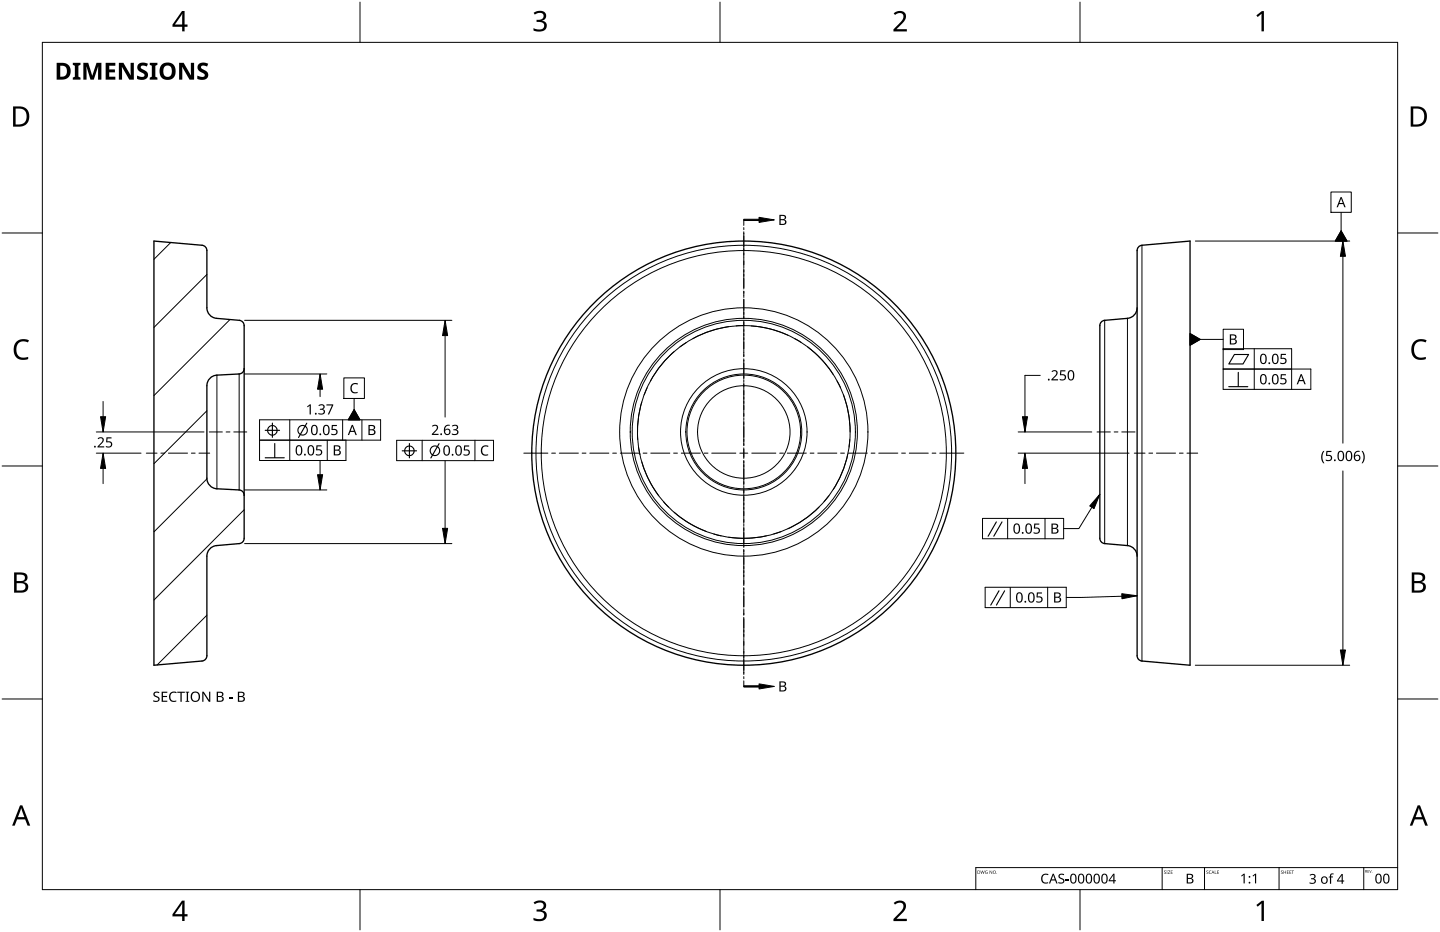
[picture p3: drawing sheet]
<svg xmlns="http://www.w3.org/2000/svg" width="432mm" height="279mm" viewBox="0 0 432 279" stroke-linecap="round" stroke-linejoin="round" font-family="sans-serif">
<g fill="none" stroke="#000" stroke-width=".3">
<path d="M342.4 73.5v124.7M331.2 96v67M338.1 95.4v68.2M65 112.5v34M71.7 112.1v34.8"/>
<circle cx="223" cy="135.8" r="62.3"/>
<circle cx="223" cy="129.5" r="37.2"/>
<circle cx="223" cy="129.5" r="33.5"/>
<circle cx="223" cy="129.5" r="17"/>
<circle cx="223" cy="129.5" r="19"/>
<circle cx="223" cy="129.5" r="13.9"/>
<circle cx="223" cy="129.5" r="17.4"/>
<circle cx="223" cy="129.5" r="31.9"/>
<circle cx="223" cy="129.5" r="34.1"/>
<circle cx="223" cy="135.8" r="60.7"/>
</g>
<g fill="none" stroke="#000" stroke-width=".4">
<path d="M46.2 72.3l14.4 1.2a1.59 1.59 0 0 1 1.4 1.6v17.2a3.2 3.2 0 0 0 2.9 3.1l6.9 .6a1.59 1.59 0 0 1 1.4 1.6v63.8a1.59 1.59 0 0 1-1.4 1.6l-6.9 .6a3.2 3.2 0 0 0-2.9 3.1v29.9a1.59 1.59 0 0 1-1.4 1.6l-14.4 1.2zM341.6 73.9l.8-.4 14.5-1.2v127.1l-14.5-1.2a1.59 1.59 0 0 1-1.4-1.6v-121.5zM341 92.3a3.2 3.2 0 0 1-2.9 3.1l-6.9 .6a1.59 1.59 0 0 0-1.4 1.6v63.8a1.59 1.59 0 0 0 1.4 1.6l6.9 .6a3.2 3.2 0 0 1 2.9 3.1M73.2 110.5a1.59 1.59 0 0 1-1.5 1.6l-6.7 .4a3.2 3.2 0 0 0-3 3.1v27.8a3.2 3.2 0 0 0 3 3.1l6.7 .4a1.59 1.59 0 0 1 1.5 1.6"/>
<circle cx="223" cy="135.8" r="63.6"/>
</g>
<path d="M51.2 72.7l-5 5M62 82.3l-15.8 15.9M69 95.8l-22.8 22.8M62 123.1l-15.8 15.9M62.1 143.6l-15.9 15.9M73.2 152.8l-27 27.1M62 184.4l-14.9 14.9" fill="none" stroke="#000" stroke-width=".3"/>
<path d="M12.7 12.7h406.4v254h-406.4z" fill="none" stroke="#000" stroke-width=".3"/>
<path d="M107.9 .6v12.1M215.9 .6v12.1M323.8 .6v12.1M.6 69.9h12.1M419.1 69.9h12.1M.6 139.7h12.1M419.1 139.7h12.1M.6 209.6h12.1M419.1 209.6h12.1M107.9 266.7v12.1M215.9 266.7v12.1M323.8 266.7v12.1" fill="none" stroke="#000" stroke-width=".3"/>
<g fill="#000">
<path d="M160 3.9a2.36 2.36 0 0 1 3.7 .5 1.49 1.49 0 0 1-1.2 1.8 1.62 1.62 0 0 1 1.5 1.8 1.62 1.62 0 0 1-1.8 1.4l-2.2-.3v-.7a2.16 2.16 0 0 0 3.2-.5 1.23 1.23 0 0 0-1.7-1.3h-.6v-.7a1.55 1.55 0 0 0 2.1-1.1 1.51 1.51 0 0 0-2.6-.4zM268 4a2.07 2.07 0 0 1 2.1-.8 2.07 2.07 0 0 1 1.6 1.7 4 4 0 0 1-1.6 2.6l-1.2 1.2h3v.7h-4v-.6l1.6-1.6a2.6 2.6 0 0 0 1.2-2.9 1.64 1.64 0 0 0-2.3 .2zM376.7 4.6l1.7-1.3h.6v6.1h-.7v-5.3l-1.2 1zM4.9 102.5a3.4 3.4 0 0 1 3.8-.5l-.3 .7a2.3 2.3 0 0 0-2.7 .1 2.3 2.3 0 0 0-.8 2.5 2.15 2.15 0 0 0 3.2 1.8l.4-.1v.7a3 3 0 0 1-3.5-.4 3 3 0 0 1-.8-3.4zM424 102.5a3.4 3.4 0 0 1 3.8-.5l-.3 .7a2.3 2.3 0 0 0-2.7 .1 2.3 2.3 0 0 0-.8 2.5 2.15 2.15 0 0 0 3.2 1.8l.4-.1v.7a3 3 0 0 1-3.5-.4 3 3 0 0 1-.8-3.4zM160 270.6a2.36 2.36 0 0 1 3.7 .5 1.49 1.49 0 0 1-1.2 1.8 1.62 1.62 0 0 1 1.5 1.8 1.62 1.62 0 0 1-1.8 1.4l-2.2-.3v-.7a2.16 2.16 0 0 0 3.2-.5 1.23 1.23 0 0 0-1.7-1.3h-.6v-.7a1.55 1.55 0 0 0 2.1-1.1 1.51 1.51 0 0 0-2.6-.4zM268 270.7a2.07 2.07 0 0 1 2.1-.8 2.07 2.07 0 0 1 1.6 1.7 4 4 0 0 1-1.6 2.6l-1.2 1.2h3v.7h-4v-.6l1.6-1.6a2.6 2.6 0 0 0 1.2-2.9 1.64 1.64 0 0 0-2.3 .2zM376.7 271.3l1.7-1.3h.6v6.1h-.7v-5.3l-1.2 1z"/>
<path d="M54.6 3.3h.8v4.1h.8v.6h-.8v1.4h-.8v-1.4h-2.9v-.6zM54.6 4.1l-2.2 3.3h2.2z"/>
<path d="M3.9 31.9h1.9a3 3 0 0 1 3 3.1 3 3 0 0 1-3.2 3h-1.7zM4.7 32.6v4.7h.8a2.39 2.39 0 0 0 2.5-2.1 2.39 2.39 0 0 0-2-2.6z"/>
<path d="M423 31.9h1.9a3 3 0 0 1 3 3.1 3 3 0 0 1-3.2 3h-1.7zM423.8 32.6v4.7h.8a2.39 2.39 0 0 0 2.5-2.1 2.39 2.39 0 0 0-2-2.6z"/>
<path d="M4.2 171.6h1.8a1.71 1.71 0 0 1 2.2 1.8 1.39 1.39 0 0 1-1.1 1.1 1.64 1.64 0 0 1 1.3 2 1.64 1.64 0 0 1-2 1.2h-2.2zM5 174.8v2.2h1.2a1.15 1.15 0 0 0 1.5-1.1 1.15 1.15 0 0 0-1.5-1.1zM5 172.3v1.9h1.1a1.04 1.04 0 0 0 1.4-1.1 1.04 1.04 0 0 0-1.5-.8z"/>
<path d="M423.3 171.6h1.8a1.71 1.71 0 0 1 2.2 1.8 1.39 1.39 0 0 1-1.1 1.1 1.64 1.64 0 0 1 1.3 2 1.64 1.64 0 0 1-2 1.2h-2.2zM424.1 174.8v2.2h1.2a1.15 1.15 0 0 0 1.5-1.1 1.15 1.15 0 0 0-1.5-1.1zM424.1 172.3v1.9h1.1a1.04 1.04 0 0 0 1.4-1.1 1.04 1.04 0 0 0-1.5-.8z"/>
<path d="M6 241.4h.7l2.4 6.1h-.8l-.8-1.9h-2.4l-.7 1.9h-.8zM6.3 242.2l-.9 2.8h1.9z"/>
<path d="M425.1 241.4h.7l2.4 6.1h-.8l-.8-1.9h-2.4l-.7 1.9h-.8zM425.4 242.2l-.9 2.8h1.9z"/>
<path d="M54.6 270h.8v4.1h.8v.6h-.8v1.4h-.8v-1.4h-2.9v-.6zM54.6 270.8l-2.2 3.3h2.2z"/>
</g>
<path d="M348.5 260.1v6.6M361.2 260.1v6.6M383.5 260.1v6.6M408.9 260.1v6.6M419.1 260.1h-126.5v6.6" fill="none" stroke="#000" stroke-width=".3"/>
<g fill="#000">
<path d="M294 261l.3 .8 .3-.8 .3 .8 .4-.8-.3 1-.4-.9-.3 .9zM295.5 261.1l.6-.1-.5 .1-.1 .4 .3 .4 .2-.1v-.2l-.2-.2h.4v.5l-.8-.1zM296.7 261l.7 .8 .1-.8v1l-.6-.8-.2 .8zM312.6 262.3l1-.4 .8 .2-.1 .3a1.17 1.17 0 0 0-1.7 1.1 1.17 1.17 0 0 0 1.7 1v.3a1.52 1.52 0 0 1-1.9-.5 1.52 1.52 0 0 1 .2-2zM317.5 262.2l.6-.3 1 .2-.1 .3-.4-.1a.55 .55 0 0 0-.8 .3 .55 .55 0 0 0 .6 .6 .88 .88 0 0 1 .8 1.2 .88 .88 0 0 1-1.3 .5l-.6-.1v-.4l.7 .2a.57 .57 0 0 0 .8-.4 .57 .57 0 0 0-.7-.7l-.6-.4zM319.5 263.6h1v.3h-1zM349.1 261.1l.5-.1-.4 .2 .2 .2a.31 .31 0 0 1 .2 .5 .31 .31 0 0 1-.6-.1 .23 .23 0 0 0 .4 .1 .23 .23 0 0 0 0-.3l-.3-.2zM349.8 261h.3v1h-.3zM350.2 261h.7l-.5 .9 .5 .1h-.7l.5-.9zM351.1 261h.5l-.4 .1v.3h.4l-.4 .1v.4l.4 .1h-.5zM361.8 261.1l.5-.1-.4 .2 .2 .2a.31 .31 0 0 1 .2 .5 .31 .31 0 0 1-.6-.1 .23 .23 0 0 0 .4 .1 .23 .23 0 0 0 0-.3l-.3-.2zM362.6 261.1h.5a.39 .39 0 0 0-.5 .4 .39 .39 0 0 0 .6 .3h-.6z"/>
<path d="M364.3 261l.1 .9 .4 .1h-.5zM365 261h.5l-.4 .1v.3h.4l-.4 .1v.4l.4 .1h-.5zM372.2 262.5l1-.6v2.9h-.3v-2.5l-.6 .5zM375.6 262.5l1.1-.6v2.9h-.4v-2.5l-.5 .5zM384.1 261.1l.6-.1-.5 .2 .2 .2a.31 .31 0 0 1 .2 .5 .31 .31 0 0 1-.5-.1 .23 .23 0 0 0 .3 .1 .23 .23 0 0 0 .1-.3l-.4-.2zM384.9 261l.1 .4h.5l.1-.4v1l-.1-.5h-.5l-.1 .5zM385.9 261h.5l-.4 .1v.3h.4l-.4 .1v.4l.4 .1h-.5zM386.7 261h.5l-.4 .1v.3h.4l-.4 .1v.4l.4 .1h-.5zM387.3 261h.7l-.3 .1v.9l-.1-.9zM392.7 262.3a.96 .96 0 0 1 1.2-.4 .96 .96 0 0 1 .5 1.2l-.5 .3a.82 .82 0 0 1 .7 1 .82 .82 0 0 1-1.1 .6l-.8-.2v-.3l.6 .2a.6 .6 0 0 0 .9-.5 .6 .6 0 0 0-.8-.6h-.3v-.3h.3a.58 .58 0 0 0 .7-.8 .58 .58 0 0 0-1-.1l-.2 .1zM399 262l.9-.1-.1 .3-.4-.1-.2 .3v.4h.5v.2h-.5v1.9h-.4v-1.9h-.4l.4-.3zM410.1 260.8h.4l-.3 .1v.3h.3l-.3 .1v.3h.3h-.4z"/>
<path d="M410.6 260.8l.4 .7 .3-.7-.3 .8z"/>
<path d="M293.1 261l.8 .2-.2 .7-.6 .1zM293.3 261.1v.8l.3-.1 .2-.5z"/>
<path d="M297.7 261.5a.49 .49 0 0 1 .9 0 .49 .49 0 0 1-.9 0zM297.9 261.5a.36 .36 0 0 0 .7 0 .36 .36 0 0 0-.7 0z"/>
<path d="M315.7 261.9h.3l1.1 3h-.4l-.3-.9h-1.2l-.3 .9h-.4zM315.8 262.3l-.4 1.3h.9z"/>
<path d="M321.3 262.1a1.06 1.06 0 0 1 1.2 .1 1.06 1.06 0 0 1 .3 1.2 1.06 1.06 0 0 1-.9 1.5 1.06 1.06 0 0 1-1-1.5zM321.5 262.4a1.6 1.6 0 0 0 .4 2.2 1.48 1.48 0 0 0 0-2.4z"/>
<path d="M323.6 262.1a1.06 1.06 0 0 1 1.3 .1 1.06 1.06 0 0 1 .3 1.2 1.06 1.06 0 0 1-1 1.5 1.06 1.06 0 0 1-1-1.5zM323.8 262.4a1.6 1.6 0 0 0 .4 2.2 1.48 1.48 0 0 0 0-2.4z"/>
<path d="M325.9 262.1a1.06 1.06 0 0 1 1.3 .1 1.06 1.06 0 0 1 .3 1.2 1.06 1.06 0 0 1-1 1.5 1.06 1.06 0 0 1-.9-1.5zM326.1 262.4a1.6 1.6 0 0 0 .4 2.2 1.48 1.48 0 0 0 0-2.4z"/>
<path d="M328.3 262.1a1.06 1.06 0 0 1 1.2 .1 1.06 1.06 0 0 1 .3 1.2 1.06 1.06 0 0 1-.9 1.5 1.06 1.06 0 0 1-1-1.5zM328.5 262.4a1.6 1.6 0 0 0 .4 2.2 1.48 1.48 0 0 0 0-2.4z"/>
<path d="M330.6 262.1a1.06 1.06 0 0 1 1.3 .1 1.06 1.06 0 0 1 .3 1.2 1.06 1.06 0 0 1-1 1.5 1.06 1.06 0 0 1-1-1.5zM330.8 262.4a1.6 1.6 0 0 0 .4 2.2 1.48 1.48 0 0 0 0-2.4z"/>
<path d="M333.8 261.9h.4v2h.4v.3h-.4v.7h-.4v-.7h-1.4v-.3zM333.8 262.3l-1 1.6h1z"/>
<path d="M355.9 261.9h.8a.75 .75 0 0 1 1 .4 .75 .75 0 0 1-.5 1 .79 .79 0 0 1 .7 1 .79 .79 0 0 1-1 .6h-1zM356.2 263.5v1h.6a.55 .55 0 0 0 .7-.5 .55 .55 0 0 0-.7-.5zM356.2 262.3v.9h.6a.5 .5 0 0 0 .6-.5 .5 .5 0 0 0-.7-.4z"/>
<path d="M363.6 261l.5 1-.2-.3h-.4l-.2 .3zM363.7 261.1l-.2 .4h.4z"/>
<path d="M396 263.9a1.08 1.08 0 0 1 2.1 0 1.08 1.08 0 0 1-2.1 0zM396.7 263.1a.8 .8 0 0 0-.2 1.1 .8 .8 0 0 0 1.1 .3l.2-.5a.71 .71 0 0 0-.2-.8 .71 .71 0 0 0-.9-.1z"/>
<path d="M402.3 262h.4v2h.4v.3h-.4v.6h-.4v-.6h-1.4v-.3zM402.3 262.4l-1 1.6h1z"/>
<path d="M409.4 260.8h.2a.23 .23 0 0 1 .3 .2 .23 .23 0 0 1-.2 .3l.3 .3-.4-.3-.2 .3zM409.5 260.9v.3h.3z"/>
<path d="M412.8 262.1a1.06 1.06 0 0 1 1.2 .1 1.06 1.06 0 0 1 .3 1.2 1.06 1.06 0 0 1-.9 1.5 1.06 1.06 0 0 1-1-1.5zM413 262.4a1.6 1.6 0 0 0 .4 2.2 1.48 1.48 0 0 0 0-2.4z"/>
<path d="M415.1 262.1a1.06 1.06 0 0 1 1.3 .1 1.06 1.06 0 0 1 .3 1.2 1.06 1.06 0 0 1-1 1.5 1.06 1.06 0 0 1-1-1.5zM415.3 262.4a1.6 1.6 0 0 0 .4 2.2 1.48 1.48 0 0 0 0-2.4z"/>
<circle cx="298.9" cy="261.9" r=".09"/>
<circle cx="374.7" cy="264.6" r=".26"/>
<circle cx="374.7" cy="262.9" r=".27"/>
<circle cx="411.4" cy="261.6" r=".07"/>
</g>
<g fill="none" stroke="#000" stroke-width=".3">
<path d="M223 65.9v1.7M223 68.2v.7M223 69.5v.6M223 70.8v3.1M223 74.6v.6M223 75.8v.7M223 77.1v3.2M223 80.9v.7M223 82.2v.6M223 83.5v3.1M223 87.3v.6M223 88.5v.7"/>
<path d="M223 89.8v3.2M223 93.6v.7M223 94.9v.6M223 96.2v3.1M223 100v.6M223 101.2v.7M223 102.5v3.2M223 106.3v.7M223 107.6v.6M223 108.9v3.1M223 112.7v.6M223 113.9v.7"/>
<path d="M223 115.2v3.2M223 119v.7M223 120.3v.6M223 121.6v3.1M223 125.4v.6M223 126.6v.7M223 127.9v3.2M223 131.7v.7M223 133v.6M223 134.3v3.1M223 138.1v.6M223 139.3v.7"/>
<path d="M223 140.6v3.2M223 144.4v.7M223 145.7v.6M223 147v3.1M223 150.8v.6M223 152v.7M223 153.3v3.2M223 157.1v.7M223 158.4v.6M223 159.7v3.1M223 163.5v.6M223 164.7v.7"/>
<path d="M223 166v3.2M223 169.8v.7M223 171.1v.6M223 172.4v3.1M223 176.2v.6M223 177.4v.7M223 178.7v3.2M223 182.5v.7M223 183.8v.6M223 185.1v3.1M223 188.9v.6M223 190.1v.7"/>
<path d="M223 191.4v3.2M223 195.2v.7M223 196.5v.6M223 197.8v3.1M223 201.6v.6M223 202.8v.7M223 204.1v1.7"/>
</g>
<path d="M227.6 65.2l4.6 .7-4.6 .8zM223 65.7h4.6v.4h-4.6zM227.6 205l4.6 .8-4.6 .7zM223 205.6h4.6v.4h-4.6z" fill="#000" stroke="#000" stroke-width=".3"/>
<g fill="#000">
<path d="M233.7 64.4h.9a.78 .78 0 0 1 1.1 .4 .78 .78 0 0 1-.6 1 .82 .82 0 0 1 .7 1 .82 .82 0 0 1-1 .6h-1.1zM234.1 66v1.1h.6a.57 .57 0 0 0 .7-.6 .57 .57 0 0 0-.7-.5zM234.1 64.7v1h.5a.52 .52 0 0 0 .7-.5 .52 .52 0 0 0-.7-.5z"/>
<path d="M233.7 204.3h.9a.78 .78 0 0 1 1.1 .4 .78 .78 0 0 1-.6 1 .82 .82 0 0 1 .7 1 .82 .82 0 0 1-1 .6h-1.1zM234.1 205.9v1.1h.6a.57 .57 0 0 0 .7-.6 .57 .57 0 0 0-.7-.5zM234.1 204.6v1h.5a.52 .52 0 0 0 .7-.6 .52 .52 0 0 0-.7-.4z"/>
</g>
<g fill="#000">
<path d="M21.8 18.8h2.3v.6l-.6 .3v3.3l.6 .3v.6h-2.3v-.6l.6-.3v-3.3l-.6-.3zM25 18.8h1.5l1.2 3.9 1.2-3.9h1.5v5.1h-1l.1-4-1.4 4h-1l-1.2-4 .1 4h-1zM31.7 18.8h2.9v.9h-1.9v1.1h1.8v.9h-1.8v1.3h1.9v.9h-2.9zM35.6 18.8h1.4l2.2 3.8v-3.8h.9v5.1h-1.3l-2.2-3.8v3.8h-1zM41.6 19.1a2.73 2.73 0 0 1 2.8 0l-.4 .8-.9-.2a.63 .63 0 0 0-.9 .4 .63 .63 0 0 0 .7 .7 1.61 1.61 0 0 1 1.4 2.1 1.61 1.61 0 0 1-2.2 1l-1-.3v-.9l.9 .3a.81 .81 0 0 0 .8 .1 .81 .81 0 0 0 .5-.7v-.1a3.2 3.2 0 0 1-2.1-2.1zM44.9 18.8h2.3v.6l-.6 .3v3.3l.6 .3v.6h-2.3v-.6l.6-.3v-3.3l-.6-.3zM53.7 18.8h1.4l2.2 3.8-.1-3.8h1v5.1h-1.4l-2.2-3.8 .1 3.8h-1zM59.7 19.1a2.74 2.74 0 0 1 2.7 0l-.3 .8-.9-.2a.63 .63 0 0 0-.9 .4 .63 .63 0 0 0 .7 .7 1.61 1.61 0 0 1 1.4 2 1.61 1.61 0 0 1-2.2 1.1l-1-.3v-.9l.8 .3a.81 .81 0 0 0 .9 .1 .81 .81 0 0 0 .5-.7l-.1-.1a3.2 3.2 0 0 1-2.1-2.1zM105.4 115.2l1.1-.4 .9 .2-.2 .3a1.22 1.22 0 0 0-1.8 1.1 1.22 1.22 0 0 0 1.8 1.1v.3a1.59 1.59 0 0 1-2-.5 1.59 1.59 0 0 1 .2-2.1zM315.3 111.3a1.05 1.05 0 0 1 1.7 0 1.05 1.05 0 0 1-.5 1.6l-.8 .8h1.6v.3h-2v-.3l1.1-1.1a.72 .72 0 0 0 .3-1.1 .72 .72 0 0 0-1.2 .1zM317.9 111h1.6v.3h-1.2l-.1 .9a1.04 1.04 0 0 1 1.5 1 1.04 1.04 0 0 1-1.6 .8l-.3-.1v-.3l.3 .1a.71 .71 0 0 0 1.2-.5 .71 .71 0 0 0-1-.7l-.5-.1zM29.3 131.4a1.05 1.05 0 0 1 1.7 0 1.05 1.05 0 0 1-.5 1.6l-.8 .8h1.6v.3h-2.1v-.3l1.1-1.1a.72 .72 0 0 0 .4-1.1 .72 .72 0 0 0-1.2 .1z"/>
<path d="M31.9 131.1h1.5v.3h-1.2v.9a1.04 1.04 0 0 1 1.5 1 1.04 1.04 0 0 1-1.6 .8l-.4-.1v-.3l.4 .1a.71 .71 0 0 0 1.2-.5 .71 .71 0 0 0-1-.7l-.5-.1zM92.1 121.9l.8-.7h.3v3.1h-.4l.1-2.7-.6 .5zM95.5 121.5a1 1 0 0 1 1.2-.4 1 1 0 0 1 .6 1.2l-.6 .4a.86 .86 0 0 1 .8 1 .86 .86 0 0 1-1.2 .6l-.8-.2v-.3l.6 .2a.63 .63 0 0 0 1-.5 .63 .63 0 0 0-.9-.7h-.3v-.3a.63 .63 0 0 0 .9-.1 .63 .63 0 0 0-.1-.9l-1 .2zM97.9 121.2h2l-1.2 3.1h-.4l1.2-2.7h-1.6zM129.5 127.7a1.05 1.05 0 0 1 1.7-.1 1.05 1.05 0 0 1-.4 1.7l-.8 .8h1.5v.3h-2v-.3l1.1-1.1a.72 .72 0 0 0 .3-1.2 .72 .72 0 0 0-1.2 .1zM135.5 127.6a1 1 0 0 1 1.2-.3 1 1 0 0 1 .6 1.2l-.5 .3a.86 .86 0 0 1 .7 1.1 .86 .86 0 0 1-1.2 .5l-.8-.1v-.4l.6 .2a.63 .63 0 0 0 1-.4 .63 .63 0 0 0-.9-.7h-.3v-.3a.63 .63 0 0 0 1-.1 .63 .63 0 0 0-.2-.9l-1 .2zM396.8 135.2h.3a3.2 3.2 0 0 0 0 3.7h-.3a3.1 3.1 0 0 1 0-3.7zM397.7 135.2h1.5v.3h-1.2v.9a1.04 1.04 0 0 1 1.5 1 1.04 1.04 0 0 1-1.6 .8l-.4-.1v-.4l.4 .2a.71 .71 0 0 0 1.2-.5 .71 .71 0 0 0-1-.7l-.5-.1zM408.3 135.2h.3a3.1 3.1 0 0 1 0 3.7h-.3a3.2 3.2 0 0 0 0-3.7zM46.1 207.6l.6-.3 1.1 .2-.1 .3-.4-.1a.57 .57 0 0 0-.9 .3 .57 .57 0 0 0 .6 .7 .92 .92 0 0 1 .8 1.2 .92 .92 0 0 1-1.3 .5l-.6-.1v-.4l.7 .2a.6 .6 0 0 0 .9-.4 .6 .6 0 0 0-.7-.7l-.2-.1a.83 .83 0 0 1-.5-1.3zM48.5 207.4h1.7v.3h-1.3v.9h1.2v.4h-1.2v1.1h1.3v.3h-1.7zM51.1 207.7l1-.4 .9 .2-.2 .3a1.22 1.22 0 0 0-1.7 1.1 1.22 1.22 0 0 0 1.8 1.1v.3a1.59 1.59 0 0 1-2-.5 1.59 1.59 0 0 1 .2-2.1z"/>
<path d="M53.2 207.4h2.2v.3h-.9v2.7h-.4v-2.7h-.9zM55.6 207.4h1.1v.2l-.3 .1v2.4l.3 .1v.2h-1.1v-.2l.4-.1v-2.4l-.4-.1zM60.7 207.4h.4l1.6 2.5v-2.5h.4v3h-.5l-1.6-2.5v2.5h-.3zM68.6 209.1h1v.3h-1z"/>
<path d="M17 18.8h1.6a2.54 2.54 0 0 1 2.6 2.6 2.54 2.54 0 0 1-2.8 2.5h-1.4zM18.1 19.7v3.3a1.68 1.68 0 0 0 2-1.6 1.68 1.68 0 0 0-2-1.7z"/>
<path d="M48.5 19.4a2.53 2.53 0 0 1 3.2-.3 2.53 2.53 0 0 1 .9 3.1 2.48 2.48 0 0 1-3.3 1.6 2.48 2.48 0 0 1-1.4-3.3zM49.5 19.9a2.03 2.03 0 0 0 .5 3.1 1.47 1.47 0 0 0 1.5-2.1 1.26 1.26 0 0 0-.7-1.1 1.26 1.26 0 0 0-1.3 .1z"/>
<path d="M402 59.1h.3l1.2 3h-.4l-.4-.9h-1.2l-.3 .9h-.4zM402.1 59.5l-.4 1.4h.9z"/>
<path d="M320.5 111.2a1.1 1.1 0 0 1 1.3 0 1.1 1.1 0 0 1 .3 1.3 1.11 1.11 0 0 1-1 1.6 1.11 1.11 0 0 1-1-1.6zM320.7 111.4a1.66 1.66 0 0 0 .4 2.4 1.54 1.54 0 0 0 0-2.5z"/>
<path d="M368.8 100.2h.8a.78 .78 0 0 1 1.1 .4 .78 .78 0 0 1-.5 1.1 .82 .82 0 0 1 .7 1 .82 .82 0 0 1-1.1 .6h-1zM369.2 101.8v1.1h.6a.57 .57 0 0 0 .7-.5 .57 .57 0 0 0-.8-.6zM369.2 100.6v.9h.5a.52 .52 0 0 0 .7-.5 .52 .52 0 0 0-.7-.4z"/>
<path d="M133.5 127.7l.5-.3a.52 .52 0 0 1 .9 .3 1.03 1.03 0 0 0-1.4 1.2 .97 .97 0 0 1 1.5 .2 .97 .97 0 0 1-.6 1.4 .97 .97 0 0 1-1.2-.8l-.1-1.2zM133.4 129.5a.7 .7 0 0 0 1.4 0 .7 .7 0 0 0-1.4 0z"/>
<path d="M401.4 135.3a1.1 1.1 0 0 1 1.4 .1 1.1 1.1 0 0 1 .3 1.3 1.11 1.11 0 0 1-1 1.6 1.11 1.11 0 0 1-1-1.6zM401.7 135.6a1.66 1.66 0 0 0 .4 2.3 1.54 1.54 0 0 0 0-2.5z"/>
<path d="M403.9 135.3a1.1 1.1 0 0 1 1.3 .1 1.1 1.1 0 0 1 .3 1.3 1.11 1.11 0 0 1-1 1.6 1.11 1.11 0 0 1-1-1.6zM404.1 135.6a1.66 1.66 0 0 0 .4 2.3 1.54 1.54 0 0 0 0-2.5z"/>
<path d="M406.4 135.5l.5-.3a.52 .52 0 0 1 .8 .3 1.03 1.03 0 0 0-1.4 1.2 .97 .97 0 0 1 1.5 .2 .97 .97 0 0 1-.5 1.4 .97 .97 0 0 1-1.3-.8v-1.2zM406.3 137.3a.66 .66 0 0 0 1.3 0 .66 .66 0 0 0-1.3 0z"/>
<path d="M57.5 207.7a1.48 1.48 0 0 1 2.1 .2 1.48 1.48 0 0 1-.1 2 1.48 1.48 0 0 1-2 0l-.3-1.2zM57.9 207.9a1.27 1.27 0 0 0-.4 1.3 1.27 1.27 0 0 0 1.1 .9 1.18 1.18 0 0 0 1-1.5 1.18 1.18 0 0 0-1.7-.7z"/>
<path d="M65 207.4h.9a.78 .78 0 0 1 1.1 .4 .78 .78 0 0 1-.6 1 .82 .82 0 0 1 .7 1 .82 .82 0 0 1-1 .6h-1.1zM65.4 209v1.1h.6a.57 .57 0 0 0 .7-.6 .57 .57 0 0 0-.7-.5zM65.4 207.7v.9h.5a.52 .52 0 0 0 .7-.5 .52 .52 0 0 0-.7-.4z"/>
<path d="M71.3 207.4h.9a.78 .78 0 0 1 1.1 .4 .78 .78 0 0 1-.5 1 .82 .82 0 0 1 .6 1 .82 .82 0 0 1-1 .6h-1.1zM71.7 209v1.1h.6a.57 .57 0 0 0 .7-.6 .57 .57 0 0 0-.7-.5zM71.7 207.7v.9h.6a.52 .52 0 0 0 .7-.5 .52 .52 0 0 0-.8-.4z"/>
<circle cx="314.5" cy="113.8" r=".27"/>
<circle cx="28.5" cy="133.9" r=".27"/>
<circle cx="94.7" cy="124" r=".27"/>
<circle cx="132.3" cy="130.2" r=".27"/>
<circle cx="400.3" cy="138" r=".27"/>
</g>
<g fill="none" stroke="#000" stroke-width=".3">
<path d="M223 69.9v7.2M223 78.2v1.2M223 80.5v5.7M223 87.4v1.1M223 89.7v5.7M223 96.5v1.2M223 98.8v5.7M223 105.7v1.1M223 108v5.7M223 114.8v1.2M223 117.1v5.7M157.1 135.8h7.2"/>
<path d="M165.4 135.8h1.2M167.7 135.8h5.7M174.6 135.8h1.1M176.9 135.8h5.7M183.7 135.8h1.2M186 135.8h5.7M192.9 135.8h1.1M195.1 135.8h5.8M202 135.8h1.1M204.3 135.8h5.7M211.1 135.8h1.2M213.4 135.8h7.2"/>
<path d="M221.8 135.8h2.4M223 124v1.1M223 126.2v7.3M223 134.7v2.3M223 138.2v7.3M225.4 135.8h7.2M233.8 135.8h1.1M236.1 135.8h5.7M242.9 135.8h1.2M245.2 135.8h5.7M252.1 135.8h1.1M254.4 135.8h5.7"/>
<path d="M261.2 135.8h1.2M263.5 135.8h5.7M270.4 135.8h1.1M272.6 135.8h5.8M279.5 135.8h1.1M281.8 135.8h7.2M223 146.6v1.1M223 148.9v5.7M223 155.7v1.2M223 158v5.7M223 164.9v1.1M223 167.2v5.7"/>
<path d="M223 174v1.2M223 176.3v5.7M223 183.2v1.1M223 185.5v5.7M223 192.3v1.2M223 194.6v7.2"/>
</g>
<g fill="none" stroke="#000" stroke-width=".3">
<path d="M358.4 72.3h46.3M402.7 76.8v56.1M73.4 96h62.1M73.3 112.1h24.7M96 116.7v2.2M133.5 100.6v24.4M311.9 112.5h-4.6v17M28.9 135.8h13.4M28.9 129.5h32.3M30.9 120.4v4.5M96 138v4.3M133.5 138.1v20.3"/>
<path d="M305.3 135.8h33.3M305.3 129.5h22.1M30.9 140.4v4.6M73.3 146.9h24.7M307.3 140.4v4.6M402.7 141.2v53.7M73.4 163h62.1M358.4 199.4h46.3"/>
</g>
<path d="M402.7 72.3l.7 4.5h-1.5zM96 112.1l.7 4.6h-1.5zM133.5 96l.7 4.6h-1.5zM30.2 124.9h1.5l-.8 4.6zM306.6 124.9h1.5l-.8 4.6zM30.9 135.8l.8 4.6h-1.5zM95.2 142.3h1.5l-.7 4.6zM132.7 158.4h1.5l-.7 4.6zM307.3 135.8l.8 4.6h-1.5zM401.9 194.9h1.5l-.7 4.5z" fill="#000" stroke="#000" stroke-width=".3"/>
<g fill="none" stroke="#000" stroke-width=".3">
<path d="M399.1 57.6h6.1v6.1h-6.1zM402.2 69.2l1.7 3.1h-3.5zM402.2 63.7v5.5M356.9 100l3 1.7-3 1.8zM366.8 98.7h6.1v6.1h-6.1zM103.1 113.3h6.2v6.2h-6.2zM106.2 119.5v3.3M359.9 101.7h6.9M366.8 110.6h26.3v6.1h-26.3v-12.2h20.5v12.2M376.1 104.5v12.2M77.8 132h36.3v-6.1h-36.3v12.1h25.9v-6M86.9 125.9v12.1"/>
<path d="M98.1 132v6M102.7 125.9v6.1M106.2 122.8l1.7 3.1h-3.5zM108.5 125.9v6.1M118.9 132h29.1v6.1h-29.1zM126.6 132v6.1M142.4 132v6.1M294.6 155.4h24.3v6.1h-24.3zM302.2 155.4v6.1M313.4 155.4v6.1M329.8 148.2l-6.3 10.3h-4.6M295.4 176.1h24.3v6.1h-24.3z"/>
<path d="M302.9 176.1v6.1M314.2 176.1v6.1M341 178.6l-21.3 .5"/>
</g>
<path d="M402.2 69.2l1.7 3.1h-3.5zM356.9 100l3 1.7-3 1.8zM106.2 122.8l1.7 3.1h-3.5zM329.8 148.2l-1.7 4.3-1.3-.8zM336.4 178l4.6 .6-4.6 .9z" fill="#000" stroke="#000" stroke-width=".3"/>
<g fill="#000">
<path d="M371.2 111.5l.3 .2v4h2.6l.1 .4-5.9-.1 .2-.3h2.6zM384.1 106.1h1.5v.3h-1.2l-.1 .9a1.04 1.04 0 0 1 1.5 1 1.04 1.04 0 0 1-1.6 .8l-.3-.1v-.4l.4 .2a.71 .71 0 0 0 1.1-.5 .71 .71 0 0 0-1-.7l-.4-.1zM384.1 112.2h1.5v.3h-1.2l-.1 .9a1.04 1.04 0 0 1 1.5 1 1.04 1.04 0 0 1-1.6 .8l-.3-.1v-.4l.4 .2a.71 .71 0 0 0 1.1-.5 .71 .71 0 0 0-1-.7l-.4-.1zM82.3 132.9l.3 .1v4.1h2.6l.1 .3-5.9-.1 .1-.2h2.7zM94.9 133.5h1.5v.3h-1.2l-.1 .9a1.04 1.04 0 0 1 1.5 1 1.04 1.04 0 0 1-1.6 .8l-.3-.1v-.4l.4 .2a.71 .71 0 0 0 1.1-.5 .71 .71 0 0 0-1-.7l-.4-.1zM99.5 127.4h1.5v.3h-1.2v.9a1.04 1.04 0 0 1 1.4 1 1.04 1.04 0 0 1-1.5 .8l-.4-.1v-.3l.4 .1a.71 .71 0 0 0 1.1-.5 .71 .71 0 0 0-1-.7l-.4-.1zM139.2 133.5h1.5v.4h-1.2l-.1 .9a1.04 1.04 0 0 1 1.5 .9 1.04 1.04 0 0 1-1.6 .9l-.3-.2v-.3l.4 .1a.71 .71 0 0 0 1.1-.4 .71 .71 0 0 0-1-.8h-.4zM144.6 133.9l1-.4 .9 .2-.2 .3a1.22 1.22 0 0 0-1.7 1.1 1.22 1.22 0 0 0 1.8 1.1v.3a1.59 1.59 0 0 1-2-.5 1.59 1.59 0 0 1 .2-2.1zM298.7 156.3l.2 .3-2.4 4.2-.3 .1v-.2zM300.4 156.3l.2 .3-2.4 4.2-.3 .1v-.2zM310.1 156.9h1.5v.4h-1.2v.9a1.04 1.04 0 0 1 1.5 1 1.04 1.04 0 0 1-1.6 .8l-.4-.1v-.4l.4 .2a.71 .71 0 0 0 1.2-.5 .71 .71 0 0 0-1-.7l-.5-.1zM299.4 177l.3 .2-2.5 4.3h-.2v-.2z"/>
<path d="M301.1 177l.3 .2-2.5 4.3h-.2v-.2zM310.9 177.6h1.5v.3h-1.2v.9a1.04 1.04 0 0 1 1.5 1 1.04 1.04 0 0 1-1.6 .8l-.4-.1v-.3l.4 .1a.71 .71 0 0 0 1.2-.5 .71 .71 0 0 0-1-.7l-.5-.1z"/>
<path d="M370 106.2l4.4-.1 .2 .2-1.8 3h-4.4l-.1-.3zM370.2 106.4l-1.4 2.5h3.8l1.5-2.5z"/>
<path d="M378.2 106.2a1.1 1.1 0 0 1 1.3 .1 1.1 1.1 0 0 1 .3 1.3 1.11 1.11 0 0 1-1 1.6 1.11 1.11 0 0 1-1-1.6zM378.4 106.5a1.66 1.66 0 0 0 .4 2.3 1.54 1.54 0 0 0 0-2.5z"/>
<path d="M378.2 112.3a1.1 1.1 0 0 1 1.3 .1 1.1 1.1 0 0 1 .3 1.3 1.11 1.11 0 0 1-1 1.5 1.11 1.11 0 0 1-1-1.5zM378.4 112.6a1.66 1.66 0 0 0 .4 2.3 1.54 1.54 0 0 0 0-2.5z"/>
<path d="M381.8 106.2a1.1 1.1 0 0 1 1.3 .1 1.1 1.1 0 0 1 .3 1.3 1.11 1.11 0 0 1-1 1.6 1.11 1.11 0 0 1-1-1.6zM382 106.5a1.66 1.66 0 0 0 .4 2.3 1.54 1.54 0 0 0 0-2.5z"/>
<path d="M381.8 112.3a1.1 1.1 0 0 1 1.3 .1 1.1 1.1 0 0 1 .3 1.3 1.11 1.11 0 0 1-1 1.5 1.11 1.11 0 0 1-1-1.5zM382 112.6a1.66 1.66 0 0 0 .4 2.3 1.54 1.54 0 0 0 0-2.5z"/>
<path d="M390 112.2h.4l1.1 3h-.4l-.3-.9h-1.2l-.4 .9h-.4zM390.2 112.6l-.5 1.3h1z"/>
<path d="M81.6 126.7l.2 .1v.6l1.1 .6 .3 .8 .8 .2-.8 .2-.4 1-1 .4-.1 .7-.2-.7-.9-.5-.5-.9-.7-.2 .7-.2 .5-.9 .9-.5zM80.4 129.2l.4 .7 .7 .4v-1.1zM80.8 128.1l-.4 .7h1.1v-1.1zM81.8 127.7v1.1h1.1l-.3-.7zM81.8 129.2v1.1l.8-.4 .3-.7z"/>
<path d="M89.6 127.8l.9-.4 .9 .1 .7-.8-.4 1a1.6 1.6 0 0 1 .4 2.1 1.6 1.6 0 0 1-2 .7l-.5 .8-.2-.1 .4-.9-.5-.7-.1-.8zM89.9 128.1l-.4 1.1 .5 .8 1.2-2.2-.6-.1zM91.5 128l-1.2 2.2a1.27 1.27 0 0 0 1.5-.6 1.27 1.27 0 0 0-.3-1.6z"/>
<path d="M89 133.7a1.1 1.1 0 0 1 1.3 0 1.1 1.1 0 0 1 .4 1.3 1.11 1.11 0 0 1-1 1.6 1.11 1.11 0 0 1-1.1-1.6zM89.3 133.9a1.66 1.66 0 0 0 .3 2.3 1.54 1.54 0 0 0 0-2.4z"/>
<path d="M92.6 133.7a1.1 1.1 0 0 1 1.3 0 1.1 1.1 0 0 1 .3 1.3 1.11 1.11 0 0 1-1 1.6 1.11 1.11 0 0 1-1-1.6zM92.8 133.9a1.66 1.66 0 0 0 .4 2.3 1.54 1.54 0 0 0 0-2.4z"/>
<path d="M93.6 127.6a1.1 1.1 0 0 1 1.4 0 1.1 1.1 0 0 1 .3 1.3 1.11 1.11 0 0 1-1 1.6 1.11 1.11 0 0 1-1-1.6zM93.9 127.8a1.66 1.66 0 0 0 .4 2.4 1.54 1.54 0 0 0 0-2.5z"/>
<path d="M97.2 127.6a1.1 1.1 0 0 1 1.3 0 1.1 1.1 0 0 1 .3 1.3 1.11 1.11 0 0 1-1 1.6 1.11 1.11 0 0 1-1-1.6zM97.4 127.8a1.66 1.66 0 0 0 .4 2.4 1.54 1.54 0 0 0 0-2.5z"/>
<path d="M100.1 133.5h.9a.78 .78 0 0 1 1.1 .4 .78 .78 0 0 1-.6 1 .82 .82 0 0 1 .7 1 .82 .82 0 0 1-1 .6h-1.1zM100.5 135.1v1.1h.6a.57 .57 0 0 0 .7-.6 .57 .57 0 0 0-.7-.5zM100.5 133.8v1h.5a.52 .52 0 0 0 .7-.5 .52 .52 0 0 0-.7-.5z"/>
<path d="M105.5 127.4h.3l1.2 3h-.4l-.4-.9h-1.2l-.3 .9h-.4zM105.6 127.8l-.4 1.4h.9z"/>
<path d="M110.5 127.4h.8a.78 .78 0 0 1 1.1 .4 .78 .78 0 0 1-.5 1 .82 .82 0 0 1 .7 1 .82 .82 0 0 1-1 .6h-1.1zM110.9 129v1.1h.6a.57 .57 0 0 0 .7-.6 .57 .57 0 0 0-.8-.5zM110.9 127.7v1h.5a.52 .52 0 0 0 .7-.5 .52 .52 0 0 0-.7-.5z"/>
<path d="M122.6 132.9h.3v.7l1.1 .6 .3 .8 .8 .2-.8 .1-.5 1-.9 .5-.1 .6-.2-.6-.9-.5-.5-1-.7-.1 .7-.2 .4-1 1-.4zM121.5 135.3l.4 .8 .7 .3v-1.1zM121.9 134.2l-.4 .8h1.1v-1.1zM122.9 133.9v1.1h1.1l-.4-.7zM122.9 135.3v1.1l.7-.3 .4-.8z"/>
<path d="M129.3 134l.9-.5 .9 .2 .6-.8-.3 1a1.6 1.6 0 0 1 .4 2 1.6 1.6 0 0 1-2 .7l-.5 .8h-.2l.4-1-.5-.7-.1-.8zM129.5 134.2l-.3 1.1 .5 .8 1.2-2.1-.7-.1zM131.2 134.1l-1.2 2.2a1.27 1.27 0 0 0 1.5-.5 1.27 1.27 0 0 0-.3-1.7z"/>
<path d="M133.3 133.7a1.1 1.1 0 0 1 1.3 .1 1.1 1.1 0 0 1 .3 1.2 1.11 1.11 0 0 1-1 1.6 1.11 1.11 0 0 1-1-1.6zM133.5 134a1.66 1.66 0 0 0 .4 2.3 1.54 1.54 0 0 0 0-2.5z"/>
<path d="M136.9 133.7a1.1 1.1 0 0 1 1.3 .1 1.1 1.1 0 0 1 .3 1.2 1.11 1.11 0 0 1-1 1.6 1.11 1.11 0 0 1-1-1.6zM137.1 134a1.66 1.66 0 0 0 .4 2.3 1.54 1.54 0 0 0 0-2.5z"/>
<path d="M304.3 157.1a1.1 1.1 0 0 1 1.3 .1 1.1 1.1 0 0 1 .3 1.3 1.11 1.11 0 0 1-1 1.5 1.11 1.11 0 0 1-1-1.5zM304.5 157.4a1.66 1.66 0 0 0 .4 2.3 1.54 1.54 0 0 0 0-2.5z"/>
<path d="M307.8 157.1a1.1 1.1 0 0 1 1.4 .1 1.1 1.1 0 0 1 .3 1.3 1.11 1.11 0 0 1-1 1.5 1.11 1.11 0 0 1-1.1-1.5zM308.1 157.4a1.66 1.66 0 0 0 .4 2.3 1.54 1.54 0 0 0 0-2.5z"/>
<path d="M315.3 156.9h.9a.78 .78 0 0 1 1.1 .4 .78 .78 0 0 1-.6 1.1 .82 .82 0 0 1 .7 1 .82 .82 0 0 1-1 .6h-1.1zM315.7 158.6v1.1h.6a.57 .57 0 0 0 .7-.6 .57 .57 0 0 0-.7-.5zM315.7 157.3v.9h.5a.52 .52 0 0 0 .7-.5 .52 .52 0 0 0-.7-.4z"/>
<path d="M305 177.8a1.1 1.1 0 0 1 1.4 0 1.1 1.1 0 0 1 .3 1.3 1.11 1.11 0 0 1-1 1.6 1.11 1.11 0 0 1-1-1.6zM305.3 178a1.66 1.66 0 0 0 .4 2.4 1.54 1.54 0 0 0 0-2.5z"/>
<path d="M308.6 177.8a1.1 1.1 0 0 1 1.3 0 1.1 1.1 0 0 1 .4 1.3 1.11 1.11 0 0 1-1.1 1.6 1.11 1.11 0 0 1-1-1.6zM308.8 178a1.66 1.66 0 0 0 .4 2.4 1.54 1.54 0 0 0 0-2.5z"/>
<path d="M316.1 177.6h.8a.78 .78 0 0 1 1.1 .4 .78 .78 0 0 1-.5 1 .82 .82 0 0 1 .7 1 .82 .82 0 0 1-1.1 .6h-1zM316.5 179.2v1.1h.6a.57 .57 0 0 0 .7-.6 .57 .57 0 0 0-.8-.5zM316.5 177.9v1h.5a.52 .52 0 0 0 .7-.5 .52 .52 0 0 0-.7-.5z"/>
<circle cx="380.6" cy="108.9" r=".27"/>
<circle cx="380.6" cy="115" r=".27"/>
<circle cx="91.4" cy="136.3" r=".27"/>
<circle cx="96.1" cy="130.2" r=".27"/>
<circle cx="135.7" cy="136.4" r=".27"/>
<circle cx="306.7" cy="159.8" r=".27"/>
<circle cx="307.5" cy="180.4" r=".27"/>
</g>
<g fill="none" stroke="#000" stroke-width=".3">
<path d="M218.5 97.9a31.9 31.9 0 0 0-10.7 3.6M223 97.6l-2.2 .1M225.3 97.7a31.9 31.9 0 0 1 11 2.8M194 116.3l-.8 2.1M202.2 105.4a31.9 31.9 0 0 0-7.1 8.8M205.8 102.7l-1.9 1.3M238.3 101.5l2 1.2M242.1 104a31.9 31.9 0 0 1 7.8 8.3M251 114.2l1 2.1M252.9 118.4a31.9 31.9 0 0 1 2 11.1M43.9 135.8h3.2M48.2 135.8h1.2"/>
<path d="M50.5 135.8h5.7M57.4 135.8h1.1M59.7 135.8h3.2M62.8 129.5h3.9M67.8 129.5h1.1M70.1 129.5h3.9M191.5 134l.4 2.3M192.4 120.5a31.9 31.9 0 0 0-1.2 11.3M192.4 138.5a31.9 31.9 0 0 0 5.1 10.1M254.2 136.3a31.9 31.9 0 0 1-4.3 10.4M254.8 131.8l-.2 2.2M329 129.5h3.9"/>
<path d="M334.1 129.5h1.1M336.4 129.5h4M340.1 135.8h3.3M344.5 135.8h1.1M346.8 135.8h5.7M353.6 135.8h1.2M355.9 135.8h3.2M198.9 150.4l1.6 1.6M202.2 153.6a31.9 31.9 0 0 0 9.7 5.8M234.2 159.4l-2.2 .7M245.6 152a31.9 31.9 0 0 1-9.3 6.5M248.6 148.6l-1.5 1.8"/>
<path d="M214.1 160.1l2.2 .6M229.8 160.7a31.9 31.9 0 0 1-11.3 .4"/>
</g>
</svg>
